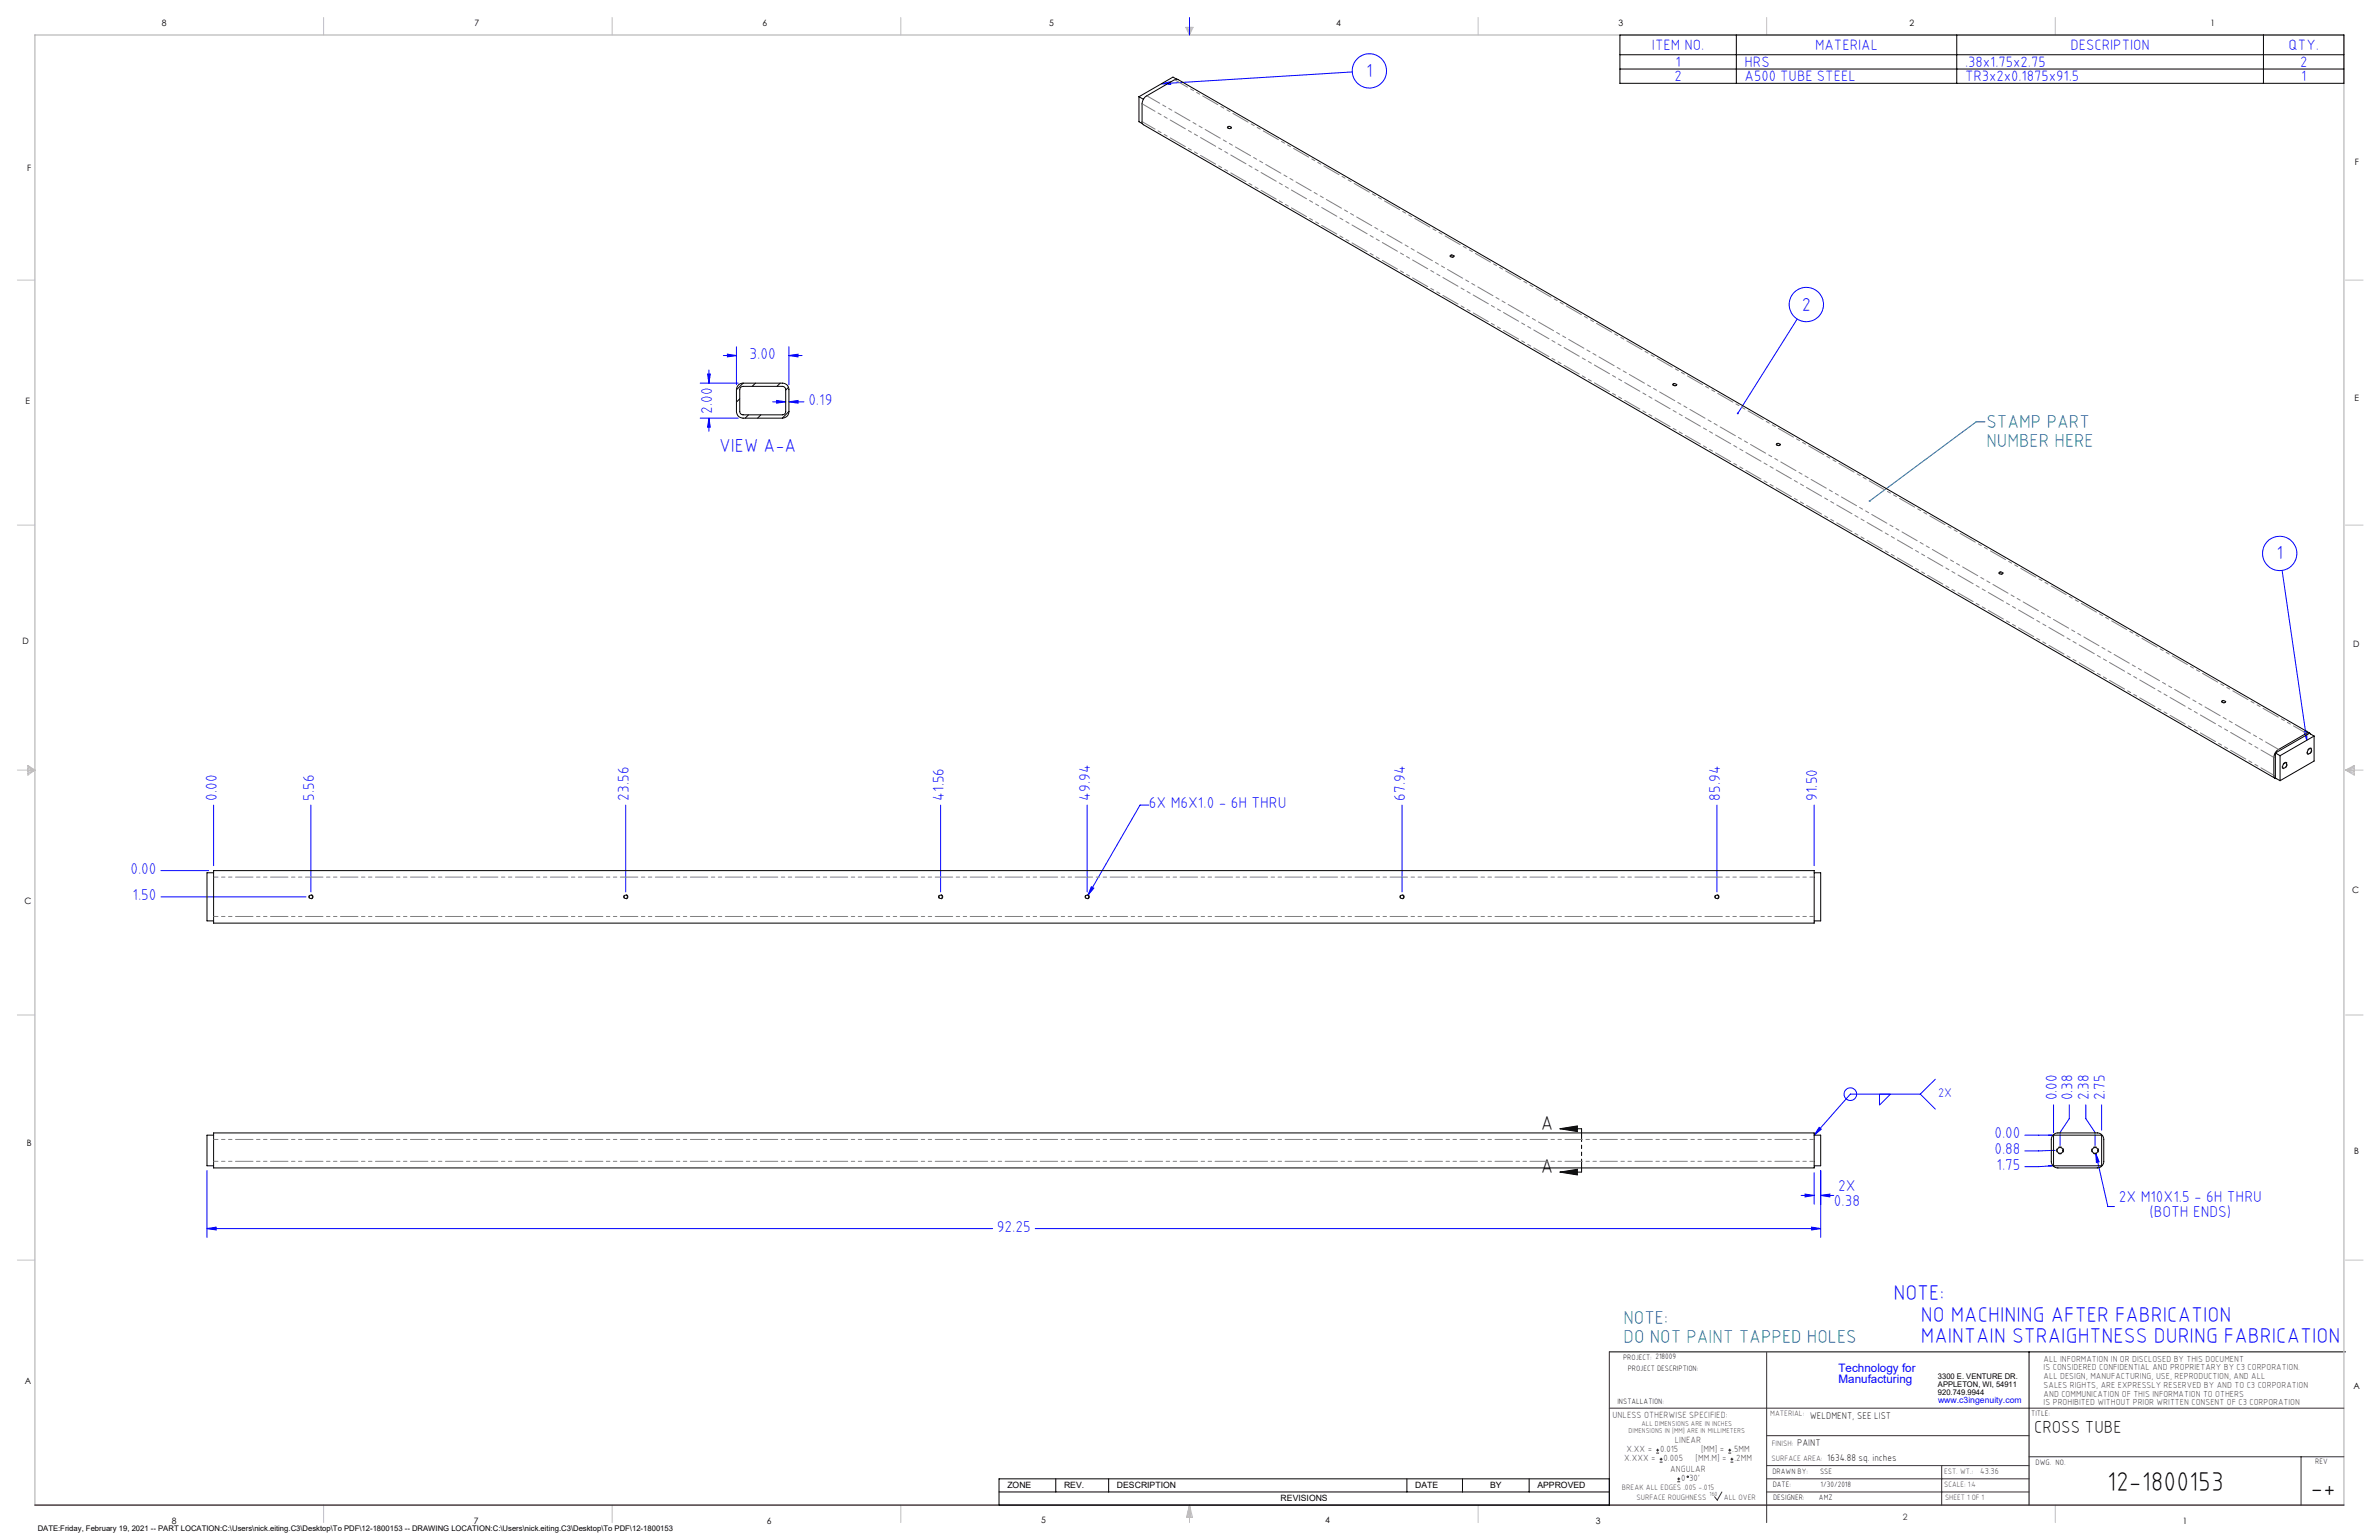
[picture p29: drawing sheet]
<svg xmlns="http://www.w3.org/2000/svg" width="864mm" height="559mm" viewBox="0 0 864 559" stroke-linecap="round" stroke-linejoin="round" font-family="sans-serif">
<defs><g id="words">
<g font-size="9.9">
<text x="764.9" y="541.1">12-1800153</text>
<text x="838.7" y="543.2">-+</text>
</g>
<g font-size="7.8" fill="#00f">
<text x="687.3" y="471.8">NOTE:</text>
<text x="697.3" y="479.6">NO MACHINING AFTER FABRICATION</text>
<text x="697.3" y="487.4">MAINTAIN STRAIGHTNESS DURING FABRICATION</text>
</g>
<g font-size="7.3">
<text x="559.3" y="409.9">A</text>
<text x="559.3" y="425.6">A</text>
</g>
<g font-size="6.8" fill="#00f">
<text x="495.9" y="27.9">1</text>
<text x="654.1" y="112.7">2</text>
<text x="261" y="163.9">VIEW A-A</text>
<text x="826.4" y="203">1</text>
</g>
<g font-size="6.8" fill="#008080">
<text x="721.1" y="155.4">STAMP PART</text>
<text x="721.1" y="162.2">NUMBER HERE</text>
<text x="589.4" y="480.4">NOTE:</text>
<text x="589.4" y="487.2">DO NOT PAINT TAPPED HOLES</text>
</g>
<text font-size="6.3" x="738.4" y="519.9">CROSS TUBE</text>
<g font-size="5.7" fill="#00f">
<text x="272.1" y="130.1">3.00</text>
<text x="293.4" y="146.9">0.19</text>
<text x="258.5" y="150.1" transform="rotate(-90 258.5 150.1)">2.00</text>
<text x="78.7" y="290.5" transform="rotate(-90 78.7 290.5)">0.00</text>
<text x="114" y="290.5" transform="rotate(-90 114 290.5)">5.56</text>
<text x="228.3" y="290.5" transform="rotate(-90 228.3 290.5)">23.56</text>
<text x="342.6" y="290.5" transform="rotate(-90 342.6 290.5)">41.56</text>
<text x="395.8" y="290.5" transform="rotate(-90 395.8 290.5)">49.94</text>
<text x="417.1" y="293.2">6X M6X1.0 - 6H THRU</text>
<text x="510.1" y="290.5" transform="rotate(-90 510.1 290.5)">67.94</text>
<text x="624.4" y="290.5" transform="rotate(-90 624.4 290.5)">85.94</text>
<text x="659.7" y="290.5" transform="rotate(-90 659.7 290.5)">91.50</text>
<text x="47.3" y="317">0.00</text>
<text x="48.1" y="326.5">1.50</text>
<text x="746.6" y="399.3" transform="rotate(-90 746.6 399.3)">0.00</text>
<text x="752.3" y="399.3" transform="rotate(-90 752.3 399.3)">0.38</text>
<text x="758.3" y="399.3" transform="rotate(-90 758.3 399.3)">2.38</text>
<text x="764.1" y="399.3" transform="rotate(-90 764.1 399.3)">2.75</text>
<text x="724" y="413">0.00</text>
<text x="724" y="418.7">0.88</text>
<text x="724.8" y="424.5">1.75</text>
<text x="665.7" y="437.7">0.38</text>
<text x="667.3" y="432.1">2X</text>
<text x="769.2" y="436.1">2X M10X1.5 - 6H THRU</text>
<text x="780.3" y="441.8">(BOTH ENDS)</text>
<text x="361.9" y="446.9">92.25</text>
</g>
<g font-size="5.4" fill="#00f">
<text x="599.7" y="18.1">ITEM NO.</text>
<text x="658.9" y="18.1">MATERIAL</text>
<text x="751.6" y="18.1">DESCRIPTION</text>
<text x="830.8" y="18.1">QTY.</text>
<text x="607.9" y="29.4">2</text>
<text x="608.2" y="24.3">1</text>
<text x="633.3" y="24.3">HRS</text>
<text x="633.3" y="29.4">A500 TUBE STEEL</text>
<text x="713.3" y="24.3">.38x1.75x2.75</text>
<text x="713.3" y="29.4">TR3x2x0.1875x91.5</text>
<text x="835" y="24.3">2</text>
<text x="835.3" y="29.4">1</text>
</g>
<text font-size="4.5" fill="#00f" x="703.5" y="397.9">2X</text>
<g font-size="4.2" fill="#00f">
<text x="667.4" y="497.7">Technology for</text>
<text x="667.4" y="502">Manufacturing</text>
</g>
<g font-size="3.5">
<text x="657" y="514.9">WELDMENT, SEE LIST</text>
<text x="652.4" y="524.7">PAINT</text>
<text x="663.3" y="530.1">1634.88 sq. inches</text>
</g>
<g font-size="3.3" fill="#382c30">
<text x="585.4" y="514.4">UNLESS OTHERWISE SPECIFIED:</text>
<text x="590.4" y="526.8">X.XX =</text>
<text x="602.6" y="526.8">0.015</text>
<text x="608" y="523.6">LINEAR</text>
<text x="617.5" y="526.8">[MM] =</text>
<text x="628.8" y="526.8">.5MM</text>
<text x="589.6" y="530.1">X.XXX =</text>
<text x="603.9" y="530.1">0.005</text>
<text x="606.3" y="534">ANGULAR</text>
<text x="615.5" y="530.1">[MM.M] =</text>
<text x="629.6" y="530.1">.2MM</text>
<text x="610.3" y="537.3">0</text>
<text x="613.2" y="537.3">30'</text>
</g>
<g font-size="3.2">
<text x="58.8" y="9.6">8</text>
<text x="172.3" y="9.5">7</text>
<text x="276.8" y="9.5">6</text>
<text x="380.9" y="9.6">5</text>
<text x="485" y="9.5">4</text>
<text x="587.5" y="9.5">3</text>
<text x="693.1" y="9.5">2</text>
<text x="802.4" y="9.5">1</text>
<text x="854.9" y="59.8">F</text>
<text x="9.9" y="62">F</text>
<text x="9.3" y="146.5">E</text>
<text x="854.7" y="145.5">E</text>
<text x="8.2" y="233.6">D</text>
<text x="854.3" y="234.9">D</text>
<text x="8.9" y="328.1">C</text>
<text x="853.9" y="324.1">C</text>
<text x="9.7" y="415.8">B</text>
<text x="854.6" y="418.6">B</text>
<text x="9" y="502">A</text>
<text x="854.3" y="503.9">A</text>
<text x="62.3" y="552.9">8</text>
<text x="172" y="552.9">7</text>
<text x="278.3" y="552.9">6</text>
<text x="377.9" y="552.8">5</text>
<text x="481" y="552.8">4</text>
<text x="579.3" y="552.8">3</text>
<text x="792.4" y="552.8">1</text>
</g>
<g font-size="3.2" fill="#382c30">
<text x="741.9" y="494.1">ALL INFORMATION IN OR DISCLOSED BY THIS DOCUMENT</text>
<text x="741.9" y="497.3">IS CONSIDERED CONFIDENTIAL AND PROPRIETARY BY C3 CORPORATION.</text>
<text x="741.9" y="500.4">ALL DESIGN, MANUFACTURING, USE, REPRODUCTION, AND ALL</text>
<text x="741.9" y="503.6">SALES RIGHTS, ARE EXPRESSLY RESERVED BY AND TO C3 CORPORATION</text>
<text x="741.9" y="506.8">AND COMMUNICATION OF THIS INFORMATION TO OTHERS</text>
<text x="741.9" y="510">IS PROHIBITED WITHOUT PRIOR WRITTEN CONSENT OF C3 CORPORATION</text>
<text x="718.8" y="534.7">43.36</text>
<text x="690.7" y="551.6">2</text>
</g>
<text font-size="3.1" fill="#00f" x="703.5" y="509.2">www.c3ingenuity.com</text>
<g font-size="3.1">
<text x="365.7" y="540">ZONE</text>
<text x="386.3" y="540">REV.</text>
<text x="405.5" y="540">DESCRIPTION</text>
<text x="464.9" y="544.8">REVISIONS</text>
<text x="513.7" y="540">DATE</text>
<text x="540.9" y="540">BY</text>
<text x="558.1" y="540">APPROVED</text>
</g>
<g font-size="2.8">
<text x="589.2" y="493.3">PROJECT: 218009</text>
<text x="590.9" y="497.3">PROJECT DESCRIPTION:</text>
<text x="703.5" y="500.5">3300 E. VENTURE DR.</text>
<text x="703.5" y="503.3">APPLETON, WI, 54911</text>
<text x="587.1" y="509.6">INSTALLATION:</text>
<text x="703.5" y="506.2">920.749.9944</text>
<text x="737.3" y="513.8">TITLE:</text>
<text x="738.9" y="531.5">DWG. NO.</text>
<text x="840.5" y="531.3">REV</text>
<text x="643.4" y="534.9">DRAWN BY:</text>
<text x="643.5" y="539.7">DATE:</text>
<text x="660.7" y="534.7">SSE</text>
<text x="660.9" y="539.6">1/30/2018</text>
<text x="643.6" y="544.4">DESIGNER:</text>
<text x="660.3" y="544.3">AMZ</text>
<text x="13.7" y="555.5">DATE:Friday, February 19, 2021 -- PART LOCATION:C:\Users\nick.eiting.C3\Desktop\To PDF\12-1800153 -- DRAWING LOCATION:C:\Users\nick.eiting.C3\Desktop\To PDF\12-1800153</text>
</g>
<g font-size="2.8" fill="#382c30">
<text x="642.6" y="513.8">MATERIAL:</text>
<text x="643.2" y="524.8">FINISH:</text>
<text x="643.1" y="530.1">SURFACE AREA:</text>
<text x="705.7" y="534.7">EST. WT.:</text>
<text x="705.7" y="539.7">SCALE: 1:4</text>
<text x="588.8" y="540.5">BREAK ALL EDGES .005 -.015</text>
<text x="594" y="544.2">SURFACE ROUGHNESS</text>
<text x="625.8" y="544.2">ALL OVER</text>
<text x="706.1" y="544.4">SHEET 1 OF 1</text>
</g>
<g font-size="2.5" fill="#382c30">
<text x="591.2" y="520.1">DIMENSIONS IN [MM] ARE IN MILLIMETERS</text>
<text x="595.9" y="517.3">ALL DIMENSIONS ARE IN INCHES</text>
</g>
<text font-size="2.2" fill="#382c30" x="620.6" y="542.9">160</text>
</g></defs>
<g fill="none" stroke="#000" stroke-width=".36">
<path d="M588 12.7h262.9v17.5h-262.9zM588 19.9h262.9M630.3 12.7v17.5M710.3 12.7v17.5M821.7 12.7v17.5M588 25h262.9M566.2 409.6l6.4-1v2zM566.2 409.6h7.9M566.2 425.3l6.4-1v2zM566.2 425.3h7.9M584.2 490.5h267.3M736.6 490.5v55.6"/>
<path d="M362.7 536.6h221.5v9.5h-221.5zM383.3 536.6v4.8M402.4 536.6v4.8M510.7 536.6v4.8M530.9 536.6v4.8M555.1 536.6v4.8M362.7 541.4h221.5"/>
</g>
<g fill="none" stroke="#c0c0c0" stroke-width=".36">
<path d="M117.5 6.4v6.3M222.2 6.4v6.3M327 6.4v6.3M430.4 9.9h2.7l-1.3 2.8zM430.9 9.9l.9 2.8M431.2 9.9l.6 2.8M432.1 9.9l-.3 2.8M432.6 9.9l-.8 2.8M536.6 6.4v6.3M641.3 6.4v6.3M746.1 6.4v6.3M6.3 101.6h6.4"/>
<path d="M851.5 101.6h6.3M6.3 190.5h6.4M851.5 190.5h6.3M6.3 279.4h6.4M10.1 277.7l2.6 1.7-2.6 1.9zM10.1 278.2l2.6 1.2M10.1 278.8l2.6 .6M12.7 279.4l-2.6 1.2M12.7 279.4l-2.6 .5M851.5 279.4h6.3M851.5 279.4l3.1 .5M851.5 279.4l3.1 1.2"/>
<path d="M851.5 279.4l3.1-1.7v3.6zM854.6 278.8l-3.1 .6M854.6 278.2l-3.1 1.2M6.3 368.3h6.4M851.5 368.3h6.3M6.3 457.2h6.4M851.5 457.2h6.3M117.5 546.1v6.4M222.2 546.1v6.4M327 546.1v6.4M431.8 546.1v6.4M431.8 546.1l1.1 4.5h-2.2z"/>
<path d="M431.8 546.1l.6 4.5M431.8 546.1l-.9 4.5M431.8 546.1l-.4 4.5M431.8 546.1l.3 4.5M536.6 546.1v6.4M746.1 546.1v6.4"/>
</g>
<path d="M12.7 546.1v-533.4h838.2v533.4" fill="none" stroke="#c0c0c0" stroke-width=".5"/>
<g fill="none" stroke="#00f" stroke-width=".36">
<path d="M431.8 6.4v6.3M421.6 30.4l3.3-.7 .1 1zM490.9 26.1l-69.3 4.3M652.4 115.8l-21.6 34.2M254.2 139h13.8M256.9 135.7h.9l-.4 3.3zM257.4 134.3v4.7M262.6 129h4.7M264.1 128.5l3.2 .5-3.2 .5zM267.3 125.8v13.8M286.4 129l3.3-.5v1zM286.4 125.8v13.8"/>
<path d="M286.4 129h4.7M254.2 151.7h13.8M257.4 151.7v4.8M257.4 151.7l.4 3.3h-.9zM280.5 145.8h4.7M281.9 145.3l3.3 .5-3.3 .5zM286.4 145.8l3.3-.5v1zM286.4 145.8h5.5M828.4 207l9 61.6M836.4 265.4l1-.1v3.3zM77.5 292.1v22M112.9 292.1v31.5"/>
<path d="M227.2 292.1v31.5M341.5 292.1v31.5M394.7 292.1v31.5M417 292.1h-3.2l-18.9 32.8M509 292.1v31.5M623.3 292.1v31.5M658.6 292.1v22M58.4 315.9h17.3M58.4 325.4h52.7M396.2 321.8l.9 .5-2.2 2.6zM682.3 397v4l4-4M697.1 397h-25.4l-13.1 14.9"/>
<path d="M697.1 397l5.4 5.4M702.5 391.6l-5.4 5.4M660.4 409.1l.7 .7-2.5 2.1zM735 411.9h10.1M745.5 400.9v10M746.1 417.4l-11.1 .2M751.2 400.9v5l-3.4 5v4.8M757.2 400.9v5l3.3 5v4.8M760.8 418.5l1.2 3.1-1 .2zM760.8 418.5l4.4 19.3h2.4M762.9 400.9v9.2M75.1 424.8v24.2"/>
<path d="M653.8 433.8h4.8M655.2 433.3l3.4 .5-3.4 .5zM658.6 425.6v11.4M660.9 433.8l3.3-.5v1zM660.9 424.8v24.2M660.9 433.8h4.8M743.7 423h1.4l-10.1 .3M75.1 445.8l3.4-.5v1zM75.1 445.8h285.2M375.8 445.8h285.1M657.6 445.3l3.3 .5-3.3 .5z"/>
<circle cx="497.1" cy="25.7" r="6.2"/>
<circle cx="655.7" cy="110.5" r="6.2"/>
<circle cx="827.5" cy="200.8" r="6.2"/>
<circle cx="671.7" cy="397" r="2.29"/>
</g>
<path d="M584.2 490.5v55.6M641.3 490.7v61.8M584.2 511h266.7M641.3 520.9h95.3M641.3 531.8h95.3M641.3 536.6h95.3M704.8 531.8v14.3M736.6 528.6h114.3M835.3 528.6v17.5M625.1 541.4l-1.7 2.9-1-1.2M641.3 541.4h95.3" fill="none" stroke="#382c30" stroke-width=".36"/>
<path d="M12.7 546.1h838.2" fill="none" stroke="#382c30" stroke-width=".5"/>
<path d="M749.1 417.4a1.25 1.25 0 0 0-1.8-1.1 1.25 1.25 0 0 0-.2 2.2 1.25 1.25 0 0 0 2-.9v-.2M761.8 417.4a1.25 1.25 0 0 0-1.8-1.1 1.25 1.25 0 0 0-.2 2.2 1.25 1.25 0 0 0 2-.9v-.2" fill="none" stroke="#000" stroke-width=".36" stroke-dasharray="1.3 .6" stroke-dashoffset=".5" stroke-linecap="butt"/>
<path d="M113.6 325.4a.75 .75 0 0 0-1.1-.7 .75 .75 0 0 0-.1 1.3 .75 .75 0 0 0 1.2-.5v-.1M227.9 325.4a.75 .75 0 0 0-1.1-.7 .75 .75 0 0 0-.1 1.3 .75 .75 0 0 0 1.2-.5v-.1M342.2 325.4a.75 .75 0 0 0-1.1-.7 .75 .75 0 0 0-.1 1.3 .75 .75 0 0 0 1.2-.5v-.1M395.4 325.4a.75 .75 0 0 0-1.1-.7 .75 .75 0 0 0-.1 1.3 .75 .75 0 0 0 1.2-.5v-.1M509.7 325.4a.75 .75 0 0 0-1.1-.7 .75 .75 0 0 0-.1 1.3 .75 .75 0 0 0 1.2-.5v-.1M624 325.4a.75 .75 0 0 0-1.1-.7 .75 .75 0 0 0-.1 1.3 .75 .75 0 0 0 1.2-.5v-.1" fill="none" stroke="#000" stroke-width=".36" stroke-dasharray="1.3 .6" stroke-dashoffset=".2" stroke-linecap="butt"/>
<path d="M829.4 276.7a.7 .7 0 0 1 .9 .3 .7 .7 0 0 1-.2 .9 .84 .84 0 0 1-.6 .9 .84 .84 0 0 1-1-.5l.2-.9 .7-.7M838.4 271.6a.7 .7 0 0 1 .9 .2 .7 .7 0 0 1-.2 .9 .84 .84 0 0 1-.7 .9 .84 .84 0 0 1-.9-.4l.2-.9 .7-.7" fill="none" stroke="#000" stroke-width=".36" stroke-dasharray="1.3 .6" stroke-dashoffset=".3" stroke-linecap="butt"/>
<path d="M445.8 45.9l-.2 .2a.65 .65 0 0 0 .7 .6 .65 .65 0 0 0 .6-.7l-1.1-.1M526.6 92.6l-.1 .1a.65 .65 0 0 0 .6 .6 .65 .65 0 0 0 .6-.6l-1.1-.1M607.4 139.3l-.1 .1a.65 .65 0 0 0 .7 .6 .65 .65 0 0 0 .6-.7h-1.2M646.1 161.6a.62 .62 0 0 1-.8 .2 .62 .62 0 0 1-.3-.8 .62 .62 0 0 1 .8-.2 .62 .62 0 0 1 .3 .8M726.9 208.2a.62 .62 0 0 1-.8 .2 .62 .62 0 0 1-.2-.8 .62 .62 0 0 1 .8-.1 .62 .62 0 0 1 .2 .7M807.7 254.9a.62 .62 0 0 1-.8 .2 .62 .62 0 0 1-.2-.8 .62 .62 0 0 1 .8-.2 .62 .62 0 0 1 .2 .8" fill="none" stroke="#000" stroke-width=".36" stroke-dasharray="1.3 .6" stroke-dashoffset=".7" stroke-linecap="butt"/>
<path d="M720.5 153.1h-3.1l-38.7 28.7" fill="none" stroke="#008080" stroke-width=".36"/>
<path d="M574.1 409.6v15.7" fill="none" stroke="#000" stroke-width=".36" stroke-dasharray="6.3 1.3 1.3 1.3 1.3 1.3" stroke-dashoffset="1.7"/>
<path d="M678.4 181.6a.33 .33 0 0 1 .5-.1 .33 .33 0 0 1 0 .5 .33 .33 0 0 1-.5 0l.3-.2-.3 .2z" fill="#008080"/>
<g fill="#00f">
<path d="M421.6 30.4l3.3-.7 .1 1zM630.6 149.8l-.1 .4 .3-.2-.1 .3a.33 .33 0 0 0 .4-.1 .33 .33 0 0 0-.1-.5 .33 .33 0 0 0-.4 .1zM836.4 265.4l1-.1v3.3z"/>
<path d="M264.1 128.5l3.2 .5-3.2 .5zM286.4 129l3.3-.5v1zM281.9 145.3l3.3 .5-3.3 .5zM286.4 145.8l3.3-.5v1z"/>
<path d="M256.9 135.7h.9l-.4 3.3zM257.4 151.7l.4 3.3h-.9z"/>
</g>
<path d="M566.2 409.6l6.4-1v2zM566.2 425.3l6.4-1v2z" fill="#000"/>
<g fill="#00f">
<path d="M660.4 409.1l.7 .7-2.5 2.1z"/>
<path d="M657.6 445.3l3.3 .5-3.3 .5zM75.1 445.8l3.4-.5v1zM660.9 433.8l3.3-.5v1zM655.2 433.3l3.4 .5-3.4 .5z"/>
<path d="M396.2 321.8l-1.3 3.1 2.2-2.6zM760.8 418.5l.2 3.3 1-.2z"/>
</g>
<g fill="none" stroke="#000" stroke-width=".36">
<path d="M413.5 35.1l1.6 .9M413.5 35.1v9.1l1.3 .7M427.1 28.7l-1.3-.7-12.3 7.1M445.8 46l1.1 .1a.59 .59 0 0 1-.6 .5 .59 .59 0 0 1-.6-.5zM526.5 92.8a.65 .65 0 0 1 .7-.3 .65 .65 0 0 1 .5 .6 .64 .64 0 0 1-.7 .2 .64 .64 0 0 1-.5-.5zM269.8 139l-2.5 2.4M274.2 139l-1.1 1.2M283.2 139l-1.2 1.2M607.3 139.5a.63 .63 0 0 1 .7-.3 .63 .63 0 0 1 .5 .5 .66 .66 0 0 1-.7 .3 .66 .66 0 0 1-.5-.5zM267.3 141.4a2.35 2.35 0 0 1 2.4-2.4h14.3a2.29 2.29 0 0 1 2.4 2.4v7.9M267.3 141.4v7.9a2.41 2.41 0 0 0 2.4 2.4h14.3a2.35 2.35 0 0 0 2.4-2.4M268.5 144.7l-1.2 1.2"/>
<path d="M268.9 140.5l.8-.3h14.3a1.2 1.2 0 0 1 1.2 1.2v7.9a1.2 1.2 0 0 1-1.2 1.2h-14.3a1.2 1.2 0 0 1-1.2-1.2v-7.9zM271.7 150.5l-1.2 1.2M276.2 150.5l-1.2 1.2M286.2 140.5l-1 1M286.4 149.3l-2.4 2.4M644.9 161.1a.65 .65 0 0 1 .7-.2 .65 .65 0 0 1 .5 .5 .64 .64 0 0 1-.7 .3 .64 .64 0 0 1-.5-.6zM725.9 207.7l1 .1a.59 .59 0 0 1-.5 .5 .59 .59 0 0 1-.6-.5zM806.7 254.4l1.1 .1a.52 .52 0 0 1-.6 .5 .52 .52 0 0 1-.5-.6zM826 273.2l1.7 1M826 273.2v9.1l1.7 1M827.7 274.2v9.1M829 277.2a.63 .63 0 0 1 1-.3 .63 .63 0 0 1 0 1 .73 .73 0 0 1-.5 .8 .73 .73 0 0 1-.9-.4z"/>
<path d="M838 272.1a.63 .63 0 0 1 .9-.4 .63 .63 0 0 1 0 1 .71 .71 0 0 1-.4 .8 .71 .71 0 0 1-.9-.3zM838.4 266l-410.8-237.2-1.2 .1-10.1 5.9a3.6 3.6 0 0 0-1.7 2.9v6.5l.5 1.1 410.8 237.1M838.7 266.3l-.5-.4-1 .2-10.1 5.9a3.6 3.6 0 0 0-1.7 2.8l.1 6.9 .2 .6 .7 .2M840 267.1v9.1l-12.3 7.1M840 267.1l-12.3 7.1M840 267.1l-1.7-1-12.3 7.1M77.5 315.9h581.1v19.1h-581.1zM77.5 316.7h-2.4v17.5h2.4M658.6 316.7h2.3v17.5h-2.3M77.5 411.1h581.1v12.7h-581.1zM77.5 411.9h-2.4v11.1h2.4M658.6 411.9h2.3v11.1h-2.3"/>
<path d="M745.3 411.8l.8-.5 .9-.2h14.3a2.41 2.41 0 0 1 2.4 2.4v7.9a2.41 2.41 0 0 1-2.4 2.4h-14.3a2.41 2.41 0 0 1-2.4-2.4l.1-8.4zM745.5 411.9h17.4v11.1h-17.4z"/>
<circle cx="112.9" cy="325.4" r=".61"/>
<circle cx="227.2" cy="325.4" r=".61"/>
<circle cx="341.5" cy="325.4" r=".61"/>
<circle cx="394.6" cy="325.4" r=".62"/>
<circle cx="508.9" cy="325.4" r=".62"/>
<circle cx="623.2" cy="325.4" r=".62"/>
<circle cx="747.8" cy="417.4" r="1.06"/>
<circle cx="760.5" cy="417.4" r="1.06"/>
</g>
<path d="M658.6 318.3h-581M658.6 332.6h-581M658.6 413.5h-581M658.6 421.4h-581" fill="none" stroke="#808080" stroke-width=".36" stroke-dasharray="6.3 1.3 1.3 1.3 1.3 1.3" stroke-dashoffset="4.8"/>
<path d="M825.4 274.8l-410.8-237.1M827.1 271.9l-410.8-237.1M837.2 266.1l-410.8-237.2M825.4 281.3l-410.8-237.2" fill="none" stroke="#808080" stroke-width=".36" stroke-dasharray="6.3 1.3 1.3 1.3 1.3 1.3" stroke-dashoffset=".9"/>
<g fill="none" stroke="#382c30" stroke-width=".36">
<path d="M601.2 527.3h1.1M601.2 526.2h1.1M601.7 525.7v1M602.5 530.5h1M602.5 529.5h1M603 529v1M608.9 537.7h1M608.9 536.6h1M609.4 536.1v1.1M627.4 527.3h1M627.4 526.2h1M627.9 525.7v1"/>
<path d="M628.2 530.5h1M628.2 529.5h1M628.7 529v1"/>
<circle cx="612.7" cy="535.9" r=".27"/>
</g>
<use href="#words"/>
</svg>
